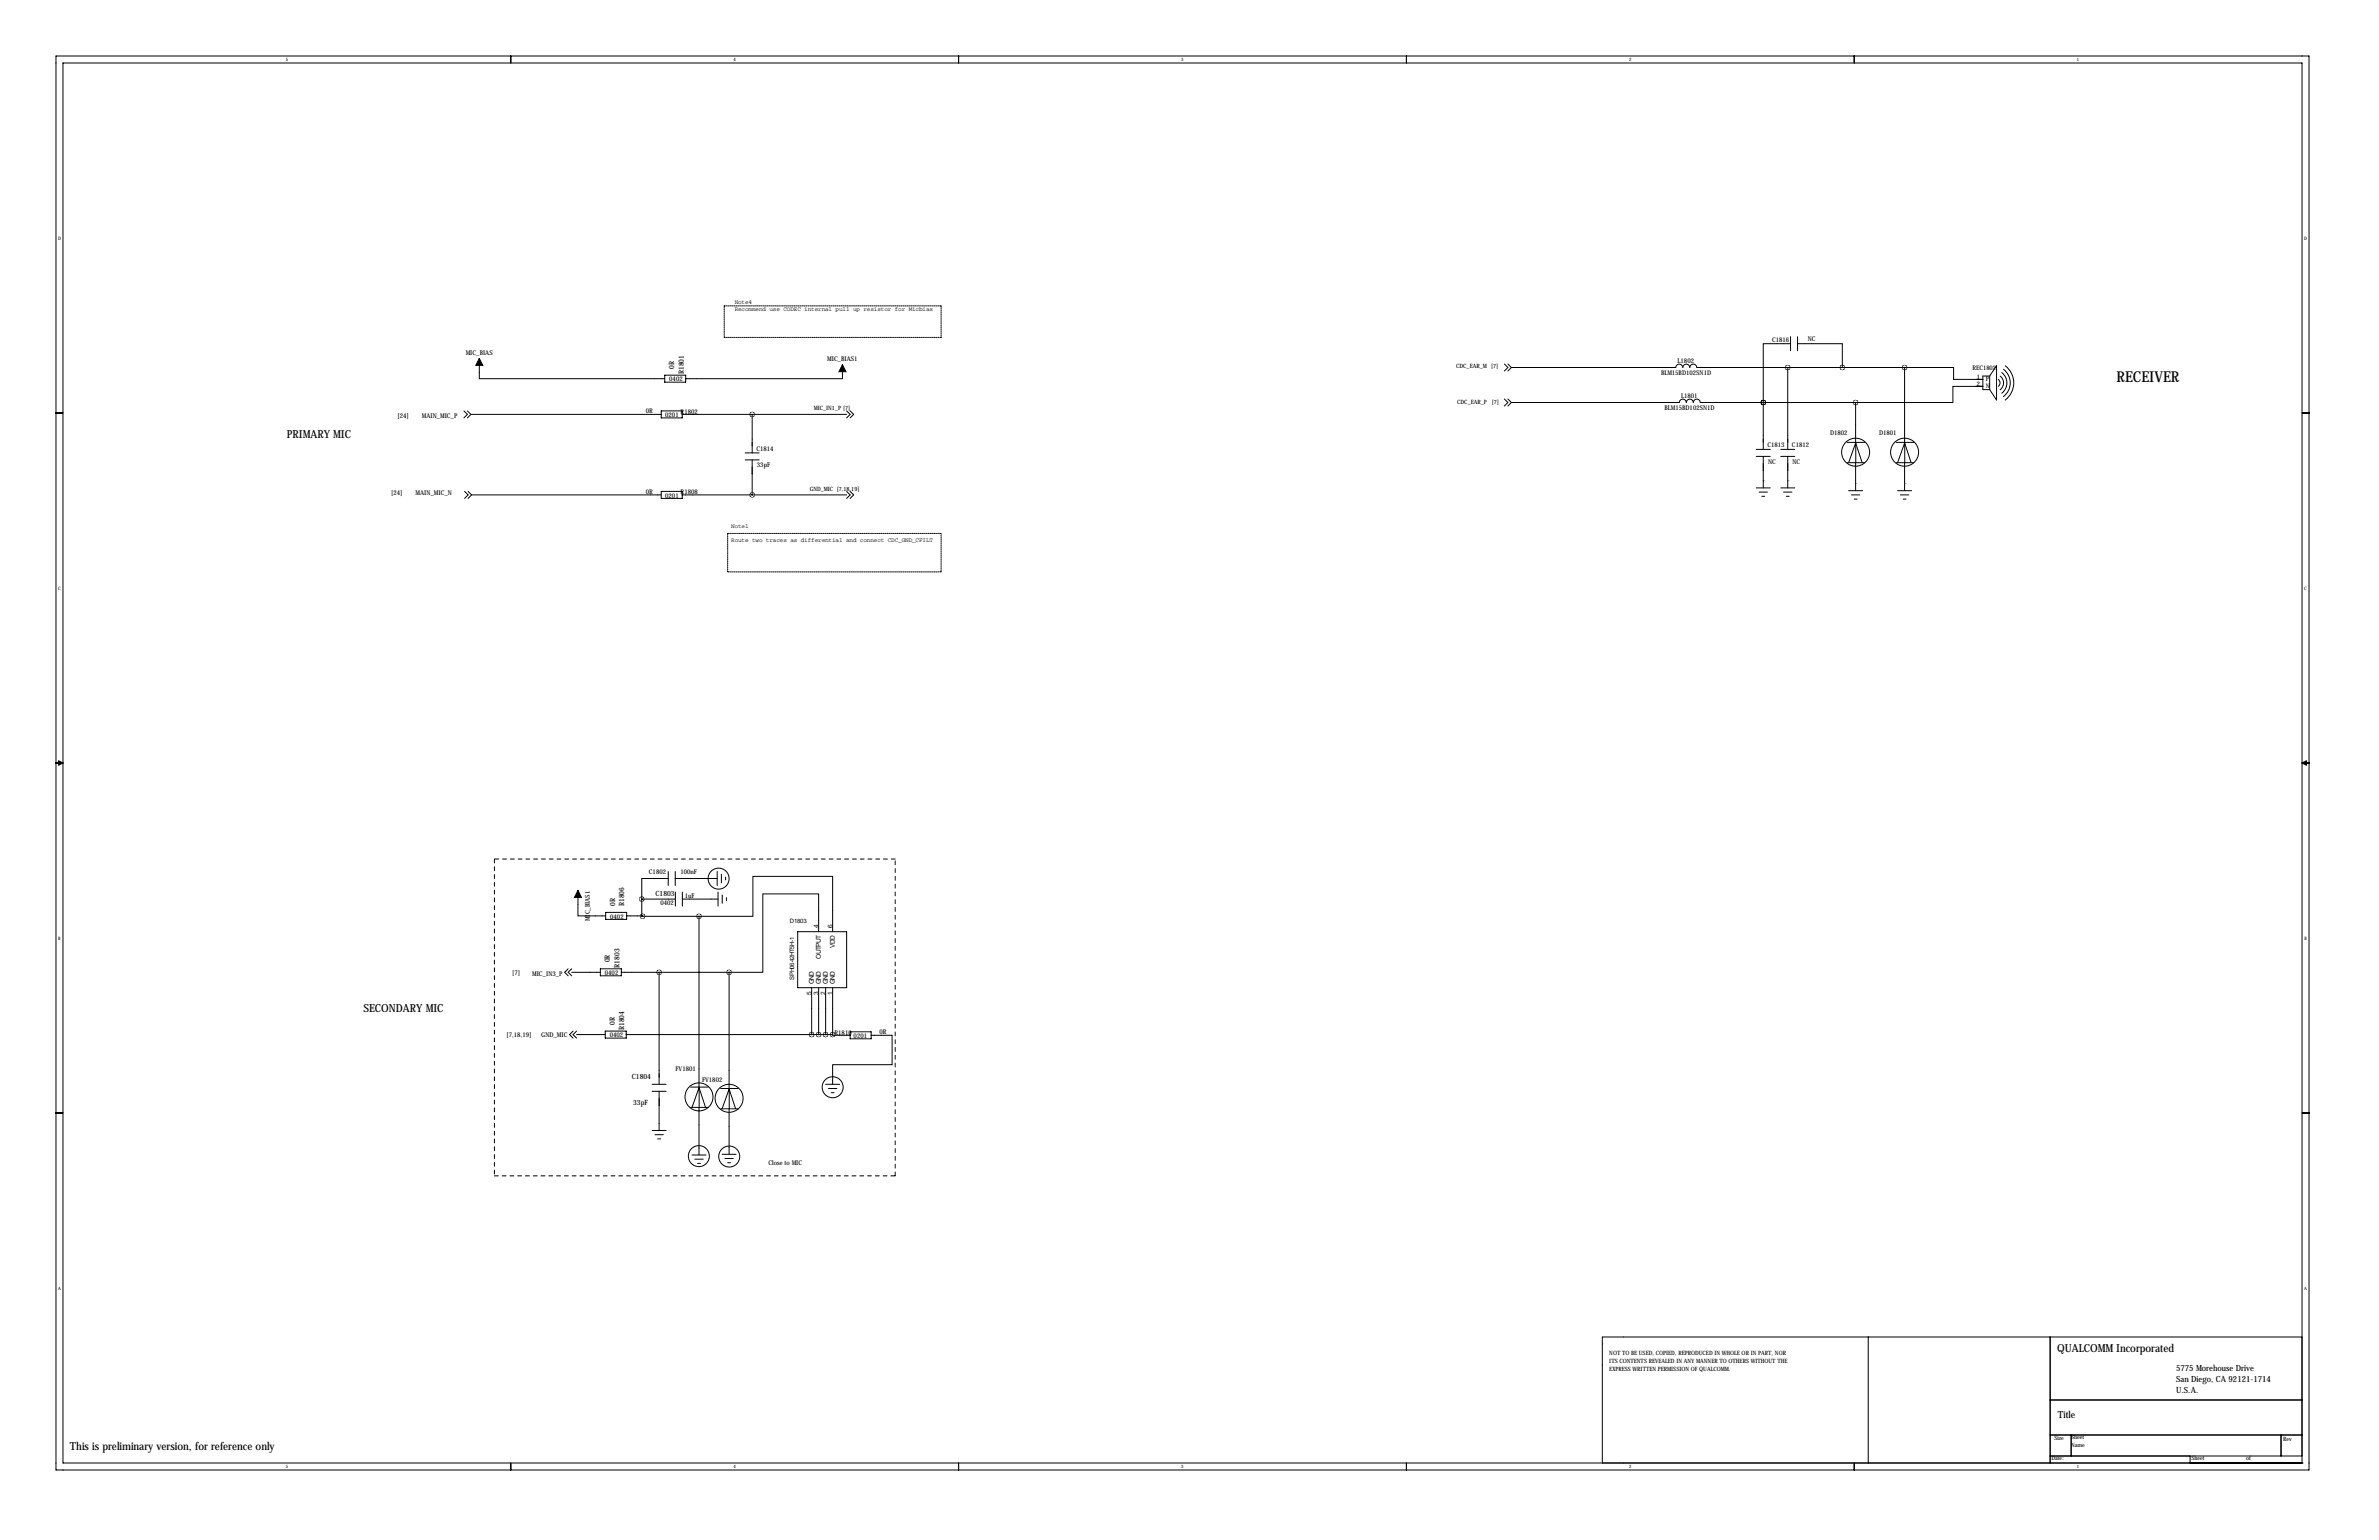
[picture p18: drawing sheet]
<svg xmlns="http://www.w3.org/2000/svg" width="864mm" height="559mm" viewBox="0 0 864 559" stroke-linecap="round" stroke-linejoin="round" font-family="sans-serif">
<defs><g id="words">
<text font-size="5.5" x="768.3" y="138.4">RECEIVER</text>
<g font-size="4">
<text x="104.1" y="159">PRIMARY MIC</text>
<text x="131.9" y="367.1">SECONDARY MIC</text>
<text x="746.8" y="490.5">QUALCOMM Incorporated</text>
<text x="25.4" y="526.1">This is preliminary version, for reference only</text>
</g>
<text font-size="3.6" x="747" y="514.6">Title</text>
<g font-size="3.1">
<text x="789.9" y="497.5">5775 Morehouse Drive</text>
<text x="789.9" y="501.5">San Diego, CA 92121-1714</text>
<text x="789.9" y="505.6">U.S.A.</text>
</g>
<g font-size="2.6">
<text x="244.8" y="133.8" transform="rotate(-90 244.8 133.8)">0R</text>
<text x="248.2" y="135.8" transform="rotate(-90 248.2 135.8)">R1801</text>
<text x="223.3" y="328.7" transform="rotate(-90 223.3 328.7)">0R</text>
<text x="226.6" y="328.8" transform="rotate(-90 226.6 328.8)">R1806</text>
<text x="237.9" y="325">C1803</text>
<text x="221.4" y="349.2" transform="rotate(-90 221.4 349.2)">0R</text>
<text x="224.9" y="351.2" transform="rotate(-90 224.9 351.2)">R1803</text>
<text x="223.2" y="371.8" transform="rotate(-90 223.2 371.8)">0R</text>
<text x="226.6" y="373.8" transform="rotate(-90 226.6 373.8)">R1804</text>
<text x="229.4" y="391.7">C1804</text>
<text x="229.9" y="401.1">33pF</text>
</g>
<g font-size="2.4">
<text x="643.3" y="124.1">C1816</text>
<text x="656.2" y="123.9">NC</text>
<text x="169.1" y="128.8">MIC_BIAS</text>
<text x="300.3" y="131.1">MIC_BIAS1</text>
<text x="609" y="131.6">L1802</text>
<text x="603" y="136.1">BLM15BD102SN1D</text>
<text x="243" y="138.4">0402</text>
<text x="234.4" y="149.9">0R</text>
<text x="604.3" y="148.8">BLM15BD102SN1D</text>
<text x="610.3" y="144.3">L1801</text>
<text x="144.3" y="151.6">[24]</text>
<text x="153.2" y="151.6">MAIN_MIC_P</text>
<text x="241.5" y="151.4">0201</text>
<text x="247.1" y="150.1">R1802</text>
<text x="664.3" y="158">D1802</text>
<text x="682.1" y="158">D1801</text>
<text x="274.6" y="163.6">C1814</text>
<text x="641.6" y="162.3">C1813</text>
<text x="650.5" y="162.3">C1812</text>
<text x="274.8" y="169.6">33pF</text>
<text x="641.8" y="168.3">NC</text>
<text x="650.7" y="168.3">NC</text>
<text x="142" y="179.6">[24]</text>
<text x="150.9" y="179.6">MAIN_MIC_N</text>
<text x="234.4" y="179.1">0R</text>
<text x="247.1" y="179.3">R1808</text>
<text x="241.5" y="180.6">0201</text>
<text x="235.6" y="317.1">C1802</text>
<text x="247" y="317.2">100nF</text>
<text x="239.8" y="328.4">0402</text>
<text x="248.6" y="325.7">1uF</text>
<text x="214.1" y="334.2" transform="rotate(-90 214.1 334.2)">MIC_BIAS1</text>
<text x="221.5" y="333.3">0402</text>
<text x="297.2" y="336.8" transform="rotate(-90 297.2 336.8)">4</text>
<text x="302.3" y="336.8" transform="rotate(-90 302.3 336.8)">6</text>
<text x="298" y="347.9" transform="rotate(-90 298 347.9)">OUTPUT</text>
<text x="303.1" y="344.1" transform="rotate(-90 303.1 344.1)">VDD</text>
<text x="185.9" y="353.8">[7]</text>
<text x="219.6" y="353.8">0402</text>
<text x="193.2" y="354.1">MIC_IN3_P</text>
<text x="295.4" y="357.1" transform="rotate(-90 295.4 357.1)">GND</text>
<text x="298" y="357.1" transform="rotate(-90 298 357.1)">GND</text>
<text x="300.5" y="357.1" transform="rotate(-90 300.5 357.1)">GND</text>
<text x="303.1" y="357.1" transform="rotate(-90 303.1 357.1)">GND</text>
<text x="294.6" y="360.9" transform="rotate(-90 294.6 360.9)">5</text>
<text x="297.2" y="360.9" transform="rotate(-90 297.2 360.9)">3</text>
<text x="299.7" y="360.9" transform="rotate(-90 299.7 360.9)">2</text>
<text x="302.3" y="360.9" transform="rotate(-90 302.3 360.9)">1</text>
<text x="183.8" y="376.3">[7,18,19]</text>
<text x="196.5" y="376.4">GND_MIC</text>
<text x="221.4" y="376.4">0402</text>
<text x="302.9" y="375.4">R1810</text>
<text x="309.9" y="376.7">0201</text>
<text x="319.3" y="375.2">0R</text>
<text x="245.3" y="388.6">FV1801</text>
<text x="254.9" y="392.4">FV1802</text>
<text x="279" y="422.7">Close to MIC</text>
</g>
<g font-size="2.3">
<text x="716.1" y="134.4">REC1802</text>
<text x="717.6" y="137.4">1</text>
<text x="717.6" y="140">2</text>
<text x="720.9" y="138.2">P</text>
<text x="720.9" y="140.8">N</text>
</g>
<g font-size="2.2">
<text x="266.7" y="110.2">Note4</text>
<text x="266.7" y="112.8">Recommend use CODEC internal pull up resistor for Micbias</text>
<text x="265.4" y="191.5">Note1</text>
<text x="265.4" y="196.6">Route two traces as differential and connect CDC_GND_CFILT</text>
<text x="286.8" y="335">D1803</text>
<text x="288.2" y="355.6" transform="rotate(-90 288.2 355.6)">SPH0642HT5H-1</text>
</g>
<g font-size="2.1">
<text x="528.6" y="133.6">CDC_EAR_M [7]</text>
<text x="295.4" y="148.6">MIC_IN1_P [7]</text>
<text x="529" y="146.6">CDC_EAR_P</text>
<text x="541.5" y="146.6">[7]</text>
<text x="294" y="178.3">GND_MIC [7,18,19]</text>
<text x="584.2" y="491.7">NOT TO BE USED, COPIED, REPRODUCED IN WHOLE OR IN PART, NOR</text>
<text x="584.2" y="497.3">EXPRESS WRITTEN PERMISSION OF QUALCOMM.</text>
<text x="584.2" y="494.5">ITS CONTENTS REVEALED IN ANY MANNER TO OTHERS WITHOUT THE</text>
<text x="745.7" y="522.4">Size</text>
<text x="751.8" y="525">Name</text>
<text x="751.8" y="522.2">Sheet</text>
<text x="828.8" y="522.7">Rev</text>
<text x="744.7" y="529.8">Date:</text>
<text x="795.5" y="529.8">Sheet</text>
<text x="815.3" y="529.8">of</text>
</g>
<g font-size="1.7">
<text x="103.7" y="22.2">5</text>
<text x="266.3" y="22.2">4</text>
<text x="428.8" y="22.2">3</text>
<text x="591.4" y="22.2">2</text>
<text x="754" y="22.2">1</text>
<text x="21.1" y="86.9">D</text>
<text x="836.4" y="86.9">D</text>
<text x="21.1" y="213.9">C</text>
<text x="836.5" y="213.9">C</text>
<text x="21.2" y="340.9">B</text>
<text x="836.5" y="340.9">B</text>
<text x="21.1" y="467.9">A</text>
<text x="836.4" y="467.9">A</text>
<text x="103.7" y="532.7">5</text>
<text x="266.3" y="532.7">4</text>
<text x="428.8" y="532.7">3</text>
<text x="591.4" y="532.7">2</text>
<text x="754" y="532.7">1</text>
</g>
<g font-size=".4">
<text x="618.5" y="133.3">N21133399</text>
<text x="619.8" y="146.1">N21133402</text>
<text x="640.1" y="174.5">GND</text>
<text x="649" y="174.5">GND</text>
<text x="673.6" y="175.5">GND</text>
<text x="691.4" y="175.5">GND</text>
</g>
</g></defs>
<g fill="none" stroke="#000" stroke-width=".36">
<path d="M20.3 20.3h817.9v513.1h-817.9zM22.9 22.9h812.8v508h-812.8zM185.4 20.3v2.6M348 20.3v2.6M510.5 20.3v2.6M673.1 20.3v2.6M174 130v7.4h67.3M241.3 136.1h7.6v2.6h-7.6zM305.8 132.3v5.1h-56.9M546.1 132.1l1.3 1.2-1.3 1.3M547.4 132.1l1.2 1.2M548.6 133.3l-1.2 1.3"/>
<path d="M548.6 133.4l59.7-.1a1.27 1.27 0 0 1 1.3-1.2 1.27 1.27 0 0 1 1.3 1.2 1.27 1.27 0 0 1 1.2-1.2 1.27 1.27 0 0 1 1.3 1.2 1.27 1.27 0 0 1 1.3-1.2 1.27 1.27 0 0 1 1.2 1.2l75.5 .1M649 133.4v29.7M650 122.2v5.1M650 124.7h-9.9v21.4M652.5 124.7h16.3v8.7M652.5 122.2v5.1M691.4 133.4h17.8v4.3h10.6M691.4 133.4v27.1l2.3 7.3M722.3 136.4l2.5-3.7v12.4l-2.5-3.7M722.3 136.4h-2.5v5h2.5M722.3 136.4v5M725.4 137.7a1.57 1.57 0 0 1 0 2.5"/>
<path d="M726.1 136.5a3.1 3.1 0 0 1 0 4.9M726.7 135.2a4.7 4.7 0 0 1-.1 7.5M727.3 134a6.2 6.2 0 0 1 0 9.9M727.9 132.7a7.8 7.8 0 0 1 0 12.5M20.3 149.9h2.6M168.4 149.1l1.3 1.3-1.3 1.2M169.7 149.1l1.2 1.3M170.9 150.4l-1.2 1.2M240 149.1h7.6v2.5h-7.6zM240 150.4h-69.1M247.6 150.4h59.7M273.1 150.4l-.1 13.9"/>
<path d="M307.3 149.1l1.3 1.3-1.3 1.2M308.6 149.1l1.3 1.3-1.3 1.2M546.1 144.8l1.3 1.3-1.3 1.2M547.4 144.8l1.2 1.3M548.6 146.1l-1.2 1.2M548.6 146.1l61-.1a1.27 1.27 0 0 1 1.3-1.2 1.27 1.27 0 0 1 1.2 1.3 1.27 1.27 0 0 1 1.3-1.3 1.27 1.27 0 0 1 1.3 1.3 1.27 1.27 0 0 1 1.2-1.3 1.27 1.27 0 0 1 1.3 1.3h56.4M640.1 146.1h.1M640.1 146.1v17M673.6 146.1v14.4l2.3 7.3M717.3 140.2h2.5M719.8 140.2h-10.9v5.9h-35.3M835.7 149.9h2.5"/>
<path d="M168.7 178.3l1.2 1.3-1.2 1.2M169.9 178.3l1.3 1.3M171.2 179.6l-1.3 1.2M171.2 179.6h68.8M240 178.3h7.6v2.5h-7.6zM270.5 164.3h5.1M270.5 166.9h5.1M273 166.9l.1 12.7M307.3 178.3l1.3 1.3-1.3 1.2M307.3 179.6h-59.7M308.6 178.3l1.3 1.3-1.3 1.2M637.5 163.1h5.1"/>
<path d="M637.5 165.6h5.1M637.5 177h5.1M638.6 178.6h3M640.1 165.6v11.4M646.4 163.1h5.1M646.4 165.6h5.1M646.4 177h5.1M647.4 178.6h3.1M649 165.6v11.4M670.6 160.5h6.3M670.6 167.9h6.3M671.1 167.9l2.6-7.3v7.3"/>
<path d="M671.1 178.1h5M672.1 179.6h3M673.6 167.9v10.2M688.3 160.5h6.4M688.3 167.9h6.4M688.8 167.9l2.6-7.3v7.3M688.8 178.1h5.1M689.9 179.6h3M691.4 167.9v10.2M639.6 180.1h1M648.5 180.1h1M673.1 181.1h1"/>
<path d="M690.9 181.1h1M20.3 276.9h2.6M21.3 276.1l1.6 .8-1.6 .7zM835.7 276.9h2.5M835.7 276.9l1.5-.8v1.5zM242.6 318.8h-9.6v7.4M242.6 316.2v5.1M245.1 316.2v5.1M245.1 318.8h15.2M260.3 316.2v5.1M261.9 317.2v3.1M263.4 318.3v1"/>
<path d="M209.8 323.1v9.2h10.1M219.9 331.1h7.6v2.5h-7.6zM227.5 332.3l5.8 .2M233 326.2v6.3h.3M233.3 332.5h20.4M245.2 323.7v5.1M245.2 326.2h-12.2M247.7 323.7v5.1M247.7 326.2h13M253.7 332.5h19.6v-14.5h29v20.1M253.7 332.5v62M260.7 323.7v5.1"/>
<path d="M262.2 324.7v3.1M263.7 325.7v1M289.6 338.1h17.7v20.3h-17.7zM297.2 338.1v-13.7h-20.3v28.4h-12.2M206.2 351.5l-1.2 1.3 1.2 1.3M207.5 351.5l-1.3 1.3 1.3 1.3M207.5 352.8h10.4M217.9 351.5h7.7v2.6h-7.7zM225.6 352.8h39.1M239.3 352.8v40.6M264.7 352.8v42.2l2.3 7.2M294.6 358.4v17"/>
<path d="M297.2 358.4v17M299.7 358.4v17M302.3 358.4v17M208 374.1l-1.2 1.3 1.2 1.3M209.3 374.1l-1.3 1.3 1.3 1.3M219.7 375.4h-10.4M219.7 374.1h7.6v2.6h-7.6zM227.3 375.4h75M302.3 375.4v.3h6.3M308.6 374.4h7.6v2.5h-7.6zM316.2 375.7h7.7v10.6h-21.6v7.1M236.7 393.4h5.1"/>
<path d="M236.7 396h5.1M239.3 396v14.2M250.7 394.5h6.3M253.7 394.5l2.4 7.2M261.6 395h6.4M299.7 393.4h5.1M300.7 395h3.1M301.8 396.5h1M20.3 403.9h2.6M236.7 410.2h5.1M237.7 411.7h3.1M238.8 413.3h1"/>
<path d="M250.7 401.8h6.3M251.2 401.8l2.6-7.2v7.2M251.2 419.1h5.1M253.7 401.8v17.3M261.6 402.3h6.4M262.1 402.3l2.6-7.2v7.2M262.1 418.8h5.1M264.7 402.3v16.5M835.7 403.9h2.5M252.2 420.6h3.1M253.2 422.1h1.1M263.1 420.4h3.1"/>
<path d="M264.2 421.9h1M678.2 485.1v45.8M744.2 485.1v45.8M835.7 485.1h-254v45.8M744.2 508h91.5M185.4 530.9v2.5M348 530.9v2.5M510.5 530.9v2.5M673.1 530.9v2.5M744.2 520.7h91.5M744.2 528.3h91.5M751.8 520.7v7.6"/>
<path d="M795 530.9h.1M795 528.3v2.6M828 520.7v7.6M835.7 530.9h.1"/>
<circle cx="673.6" cy="164.1" r="5.1"/>
<circle cx="691.4" cy="164.1" r="5.1"/>
<circle cx="260.9" cy="318.8" r="3.8"/>
<circle cx="253.7" cy="398" r="5.1"/>
<circle cx="264.7" cy="398.5" r="5.1"/>
<circle cx="302.3" cy="394.5" r="3.8"/>
<circle cx="253.7" cy="419.5" r="3.8"/>
<circle cx="264.7" cy="419.7" r="3.8"/>
</g>
<path d="M262.9 111h78.7M341.6 111v11.4M262.9 122.4v-11.4M341.6 122.4h-78.7M264.2 193.5h77.4M341.6 193.5v14M264.2 207.5v-14M341.6 207.5h-77.4" fill="none" stroke="#000" stroke-width=".36" stroke-dasharray=".4 .4"/>
<path d="M179.5 311.7v115M325 311.7h-145.5M179.5 426.7h145.5M325 426.7v-115" fill="none" stroke="#000" stroke-width=".36" stroke-dasharray="1.4 1.4"/>
<path d="M174 130l1.3 2.6h-2.6zM305.8 132.3l1.3 2.6h-2.6zM209.8 323.1l1.3 2.5h-2.6z" fill="#000" stroke="#000" stroke-width=".36"/>
<path d="M273 150.4a.06 .06 0 0 0 .1 0 .06 .06 0 0 0-.1 0zM273 179.6a.06 .06 0 0 0 .1 0 .06 .06 0 0 0-.1 0zM673.5 146a.1 .1 0 0 0 .2 0 .1 .1 0 0 0-.2 0zM691.3 133.3a.1 .1 0 0 0 .2 0 .1 .1 0 0 0-.2 0zM648.9 133.3a.06 .06 0 0 0 .1 0 .06 .06 0 0 0-.1 0zM640 146a.06 .06 0 0 0 .1 0 .06 .06 0 0 0-.1 0zM640 146a.06 .06 0 0 0 .1 0 .06 .06 0 0 0-.1 0zM668.7 133.3a.06 .06 0 0 0 .1 0 .06 .06 0 0 0-.1 0zM232.9 326.2a.06 .06 0 0 0 .1 0 .06 .06 0 0 0-.1 0zM233.2 332.5a.06 .06 0 0 0 .1 0 .06 .06 0 0 0-.1 0zM239.2 352.8a.06 .06 0 0 0 .1 0 .06 .06 0 0 0-.1 0zM253.7 332.5a.06 .06 0 0 0 .1 0 .06 .06 0 0 0-.1 0zM264.6 352.8a.06 .06 0 0 0 .1 0 .06 .06 0 0 0-.1 0zM299.7 375.4a.06 .06 0 0 0 .1 0 .06 .06 0 0 0-.1 0zM297.1 375.4a.06 .06 0 0 0 .1 0 .06 .06 0 0 0-.1 0zM294.6 375.4a.06 .06 0 0 0 .1 0 .06 .06 0 0 0-.1 0zM302.2 375.4a.06 .06 0 0 0 .1 0 .06 .06 0 0 0-.1 0z" fill="#000" stroke="#000" stroke-width="1.8"/>
<use href="#words"/>
</svg>
